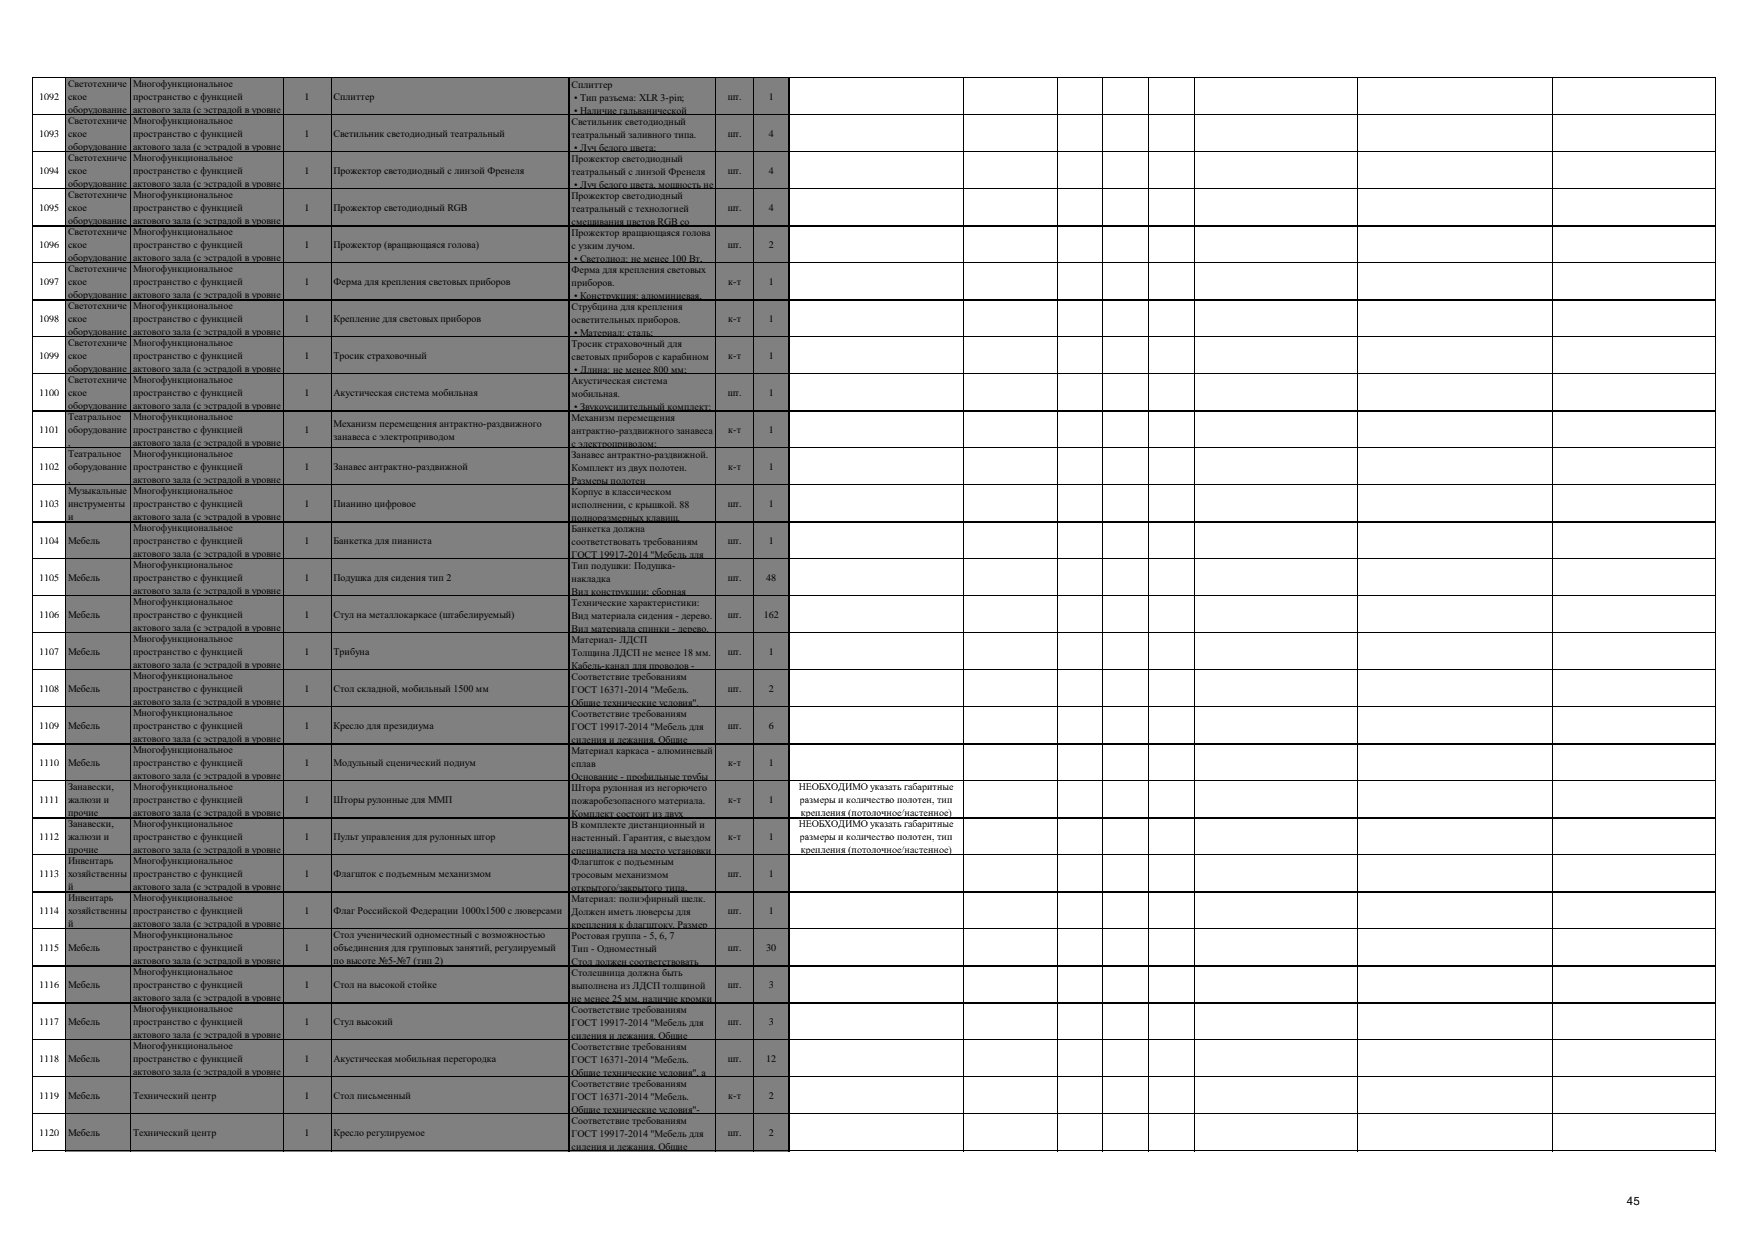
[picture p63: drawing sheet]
<svg xmlns="http://www.w3.org/2000/svg" width="297mm" height="210mm" viewBox="0 0 297 210" stroke-linecap="round" stroke-linejoin="round" font-family="sans-serif">
<defs><g id="words">
<text font-size="1.9" x="275.5" y="204">45</text>
<g font-size="1.7">
<text x="6.6" y="16.9">1092</text>
<text x="11.5" y="14.7">Светотехниче</text>
<text x="11.5" y="16.9">ское</text>
<text x="22.5" y="14.7">Многофункциональное</text>
<text x="22.5" y="16.9">пространство с функцией</text>
<text x="51.6" y="16.9">1</text>
<text x="56.5" y="16.9">Сплиттер</text>
<text x="96.8" y="14.9">Сплиттер</text>
<text x="97.2" y="17.1">• Тип разъема: XLR 3-pin;</text>
<text x="123.2" y="16.9">шт.</text>
<text x="130.2" y="16.9">1</text>
<text x="6.6" y="23.2">1093</text>
<text x="11.5" y="19.1">оборудование</text>
<text x="11.5" y="21">Светотехниче</text>
<text x="11.5" y="23.2">ское</text>
<text x="22.5" y="19.1">актового зала (с эстрадой в уровне</text>
<text x="22.5" y="21">Многофункциональное</text>
<text x="22.5" y="23.2">пространство с функцией</text>
<text x="51.6" y="23.2">1</text>
<text x="56.5" y="23.2">Светильник светодиодный театральный</text>
<text x="96.8" y="21.2">Светильник светодиодный</text>
<text x="96.8" y="23.4">театральный заливного типа.</text>
<text x="97.2" y="19.3">• Наличие гальванической</text>
<text x="123.2" y="23.2">шт.</text>
<text x="130.2" y="23.2">4</text>
<text x="6.6" y="29.5">1094</text>
<text x="11.5" y="25.4">оборудование</text>
<text x="11.5" y="27.3">Светотехниче</text>
<text x="11.5" y="29.5">ское</text>
<text x="22.5" y="25.4">актового зала (с эстрадой в уровне</text>
<text x="22.5" y="27.3">Многофункциональное</text>
<text x="22.5" y="29.5">пространство с функцией</text>
<text x="51.6" y="29.5">1</text>
<text x="56.5" y="29.5">Прожектор светодиодный с линзой Френеля</text>
<text x="96.8" y="27.4">Прожектор светодиодный</text>
<text x="96.8" y="29.7">театральный с линзой Френеля</text>
<text x="97.2" y="25.6">• Луч белого цвета;</text>
<text x="123.2" y="29.5">шт.</text>
<text x="130.2" y="29.5">4</text>
<text x="6.6" y="35.7">1095</text>
<text x="11.5" y="31.7">оборудование</text>
<text x="11.5" y="33.5">Светотехниче</text>
<text x="11.5" y="35.7">ское</text>
<text x="22.5" y="31.7">актового зала (с эстрадой в уровне</text>
<text x="22.5" y="33.5">Многофункциональное</text>
<text x="22.5" y="35.7">пространство с функцией</text>
<text x="51.6" y="35.7">1</text>
<text x="56.5" y="35.7">Прожектор светодиодный RGB</text>
<text x="96.8" y="33.7">Прожектор светодиодный</text>
<text x="96.8" y="35.9">театральный с технологией</text>
<text x="97.2" y="31.9">• Луч белого цвета, мощность не</text>
<text x="123.2" y="35.7">шт.</text>
<text x="130.2" y="35.7">4</text>
<text x="11.5" y="37.9">оборудование</text>
<text x="11.5" y="39.8">Светотехниче</text>
<text x="22.5" y="37.9">актового зала (с эстрадой в уровне</text>
<text x="22.5" y="39.8">Многофункциональное</text>
<text x="96.8" y="38.1">смешивания цветов RGB со</text>
<text x="96.8" y="40">Прожектор вращающаяся голова</text>
<text x="6.6" y="42">1096</text>
<text x="11.5" y="42">ское</text>
<text x="11.5" y="44.2">оборудование</text>
<text x="11.5" y="46.1">Светотехниче</text>
<text x="22.5" y="42">пространство с функцией</text>
<text x="22.5" y="44.2">актового зала (с эстрадой в уровне</text>
<text x="22.5" y="46.1">Многофункциональное</text>
<text x="51.6" y="42">1</text>
<text x="56.5" y="42">Прожектор (вращающаяся голова)</text>
<text x="96.8" y="42.2">с узким лучом.</text>
<text x="96.8" y="46.3">Ферма для крепления световых</text>
<text x="97.2" y="44.4">• Светодиод: не менее 100 Вт,</text>
<text x="123.2" y="42">шт.</text>
<text x="130.2" y="42">2</text>
<text x="6.6" y="48.3">1097</text>
<text x="11.5" y="48.3">ское</text>
<text x="11.5" y="50.5">оборудование</text>
<text x="11.5" y="52.3">Светотехниче</text>
<text x="22.5" y="48.3">пространство с функцией</text>
<text x="22.5" y="50.5">актового зала (с эстрадой в уровне</text>
<text x="22.5" y="52.3">Многофункциональное</text>
<text x="51.6" y="48.3">1</text>
<text x="56.5" y="48.3">Ферма для крепления световых приборов</text>
<text x="96.8" y="48.5">приборов.</text>
<text x="96.8" y="52.5">Струбцина для крепления</text>
<text x="97.2" y="50.7">• Конструкция: алюминиевая,</text>
<text x="123.3" y="48.3">к-т</text>
<text x="130.2" y="48.3">1</text>
<text x="6.6" y="54.6">1098</text>
<text x="11.5" y="54.6">ское</text>
<text x="11.5" y="56.8">оборудование</text>
<text x="11.5" y="58.6">Светотехниче</text>
<text x="22.5" y="54.6">пространство с функцией</text>
<text x="22.5" y="56.8">актового зала (с эстрадой в уровне</text>
<text x="22.5" y="58.6">Многофункциональное</text>
<text x="51.6" y="54.6">1</text>
<text x="56.5" y="54.6">Крепление для световых приборов</text>
<text x="96.8" y="54.7">осветительных приборов.</text>
<text x="96.8" y="58.8">Тросик страховочный для</text>
<text x="97.2" y="56.9">• Материал: сталь;</text>
<text x="123.3" y="54.6">к-т</text>
<text x="130.2" y="54.6">1</text>
<text x="6.6" y="60.8">1099</text>
<text x="11.5" y="60.8">ское</text>
<text x="11.5" y="63">оборудование</text>
<text x="11.5" y="64.9">Светотехниче</text>
<text x="22.5" y="60.8">пространство с функцией</text>
<text x="22.5" y="63">актового зала (с эстрадой в уровне</text>
<text x="22.5" y="64.9">Многофункциональное</text>
<text x="51.6" y="60.8">1</text>
<text x="56.5" y="60.8">Тросик страховочный</text>
<text x="96.8" y="61">световых приборов с карабином</text>
<text x="96.8" y="65.1">Акустическая система</text>
<text x="97.2" y="63.2">• Длина: не менее 800 мм;</text>
<text x="123.3" y="60.8">к-т</text>
<text x="130.2" y="60.8">1</text>
<text x="6.6" y="67.1">1100</text>
<text x="11.5" y="67.1">ское</text>
<text x="11.5" y="69.3">оборудование</text>
<text x="11.5" y="71.2">Театральное</text>
<text x="22.5" y="67.1">пространство с функцией</text>
<text x="22.5" y="69.3">актового зала (с эстрадой в уровне</text>
<text x="22.5" y="71.2">Многофункциональное</text>
<text x="51.6" y="67.1">1</text>
<text x="56.5" y="67.1">Акустическая система мобильная</text>
<text x="96.8" y="67.3">мобильная.</text>
<text x="96.8" y="71.3">Механизм перемещения</text>
<text x="97.2" y="69.5">• Звукоусилительный комплект:</text>
<text x="123.2" y="67.1">шт.</text>
<text x="130.2" y="67.1">1</text>
<text x="6.6" y="73.4">1101</text>
<text x="11.5" y="73.4">оборудование</text>
<text x="11.5" y="75.6">,</text>
<text x="11.5" y="77.4">Театральное</text>
<text x="22.5" y="73.4">пространство с функцией</text>
<text x="22.5" y="75.6">актового зала (с эстрадой в уровне</text>
<text x="22.5" y="77.4">Многофункциональное</text>
<text x="51.6" y="73.4">1</text>
<text x="56.5" y="72.3">Механизм перемещения антрактно-раздвижного</text>
<text x="56.5" y="74.5">занавеса с электроприводом</text>
<text x="96.8" y="73.5">антрактно-раздвижного занавеса</text>
<text x="96.8" y="75.7">с электроприводом;</text>
<text x="96.8" y="77.6">Занавес антрактно-раздвижной.</text>
<text x="123.3" y="73.4">к-т</text>
<text x="130.2" y="73.4">1</text>
<text x="6.6" y="79.6">1102</text>
<text x="11.5" y="79.6">оборудование</text>
<text x="11.5" y="81.8">,</text>
<text x="11.5" y="83.7">Музыкальные</text>
<text x="22.5" y="79.6">пространство с функцией</text>
<text x="22.5" y="81.8">актового зала (с эстрадой в уровне</text>
<text x="22.5" y="83.7">Многофункциональное</text>
<text x="51.6" y="79.6">1</text>
<text x="56.5" y="79.6">Занавес антрактно-раздвижной</text>
<text x="96.8" y="79.8">Комплект из двух полотен.</text>
<text x="96.8" y="82">Размеры полотен</text>
<text x="96.8" y="83.9">Корпус в классическом</text>
<text x="123.3" y="79.6">к-т</text>
<text x="130.2" y="79.6">1</text>
<text x="6.6" y="85.9">1103</text>
<text x="11.5" y="85.9">инструменты</text>
<text x="11.5" y="88.1">и</text>
<text x="22.5" y="85.9">пространство с функцией</text>
<text x="22.5" y="88.1">актового зала (с эстрадой в уровне</text>
<text x="22.5" y="90">Многофункциональное</text>
<text x="51.6" y="85.9">1</text>
<text x="56.5" y="85.9">Пианино цифровое</text>
<text x="96.8" y="86.1">исполнении, с крышкой. 88</text>
<text x="96.8" y="88.3">полноразмерных клавиш,</text>
<text x="123.2" y="85.9">шт.</text>
<text x="130.2" y="85.9">1</text>
<text x="6.6" y="92.2">1104</text>
<text x="11.5" y="92.2">Мебель</text>
<text x="22.5" y="92.2">пространство с функцией</text>
<text x="22.5" y="94.4">актового зала (с эстрадой в уровне</text>
<text x="51.6" y="92.2">1</text>
<text x="56.5" y="92.2">Банкетка для пианиста</text>
<text x="96.8" y="90.1">Банкетка должна</text>
<text x="96.8" y="92.3">соответствовать требованиям</text>
<text x="96.8" y="94.5">ГОСТ 19917-2014 &quot;Мебель для</text>
<text x="123.2" y="92.2">шт.</text>
<text x="130.2" y="92.2">1</text>
<text x="6.6" y="98.4">1105</text>
<text x="11.5" y="98.4">Мебель</text>
<text x="22.5" y="96.2">Многофункциональное</text>
<text x="22.5" y="98.4">пространство с функцией</text>
<text x="22.5" y="100.6">актового зала (с эстрадой в уровне</text>
<text x="51.6" y="98.4">1</text>
<text x="56.5" y="98.4">Подушка для сидения тип 2</text>
<text x="96.8" y="96.4">Тип подушки: Подушка-</text>
<text x="96.8" y="98.6">накладка</text>
<text x="96.8" y="100.8">Вид конструкции: сборная</text>
<text x="123.2" y="98.4">шт.</text>
<text x="129.7" y="98.4">48</text>
<text x="6.6" y="104.7">1106</text>
<text x="11.5" y="104.7">Мебель</text>
<text x="22.5" y="102.5">Многофункциональное</text>
<text x="22.5" y="104.7">пространство с функцией</text>
<text x="22.5" y="106.9">актового зала (с эстрадой в уровне</text>
<text x="51.6" y="104.7">1</text>
<text x="56.5" y="104.7">Стул на металлокаркасе (штабелируемый)</text>
<text x="96.8" y="102.7">Технические характеристики:</text>
<text x="96.8" y="104.9">Вид материала сидения - дерево.</text>
<text x="96.8" y="107.1">Вид материала спинки - дерево.</text>
<text x="123.2" y="104.7">шт.</text>
<text x="129.3" y="104.7">162</text>
<text x="6.6" y="111">1107</text>
<text x="11.5" y="111">Мебель</text>
<text x="22.5" y="108.8">Многофункциональное</text>
<text x="22.5" y="111">пространство с функцией</text>
<text x="22.5" y="113.2">актового зала (с эстрадой в уровне</text>
<text x="51.6" y="111">1</text>
<text x="56.5" y="111">Трибуна</text>
<text x="96.8" y="108.9">Материал- ЛДСП</text>
<text x="96.8" y="111.1">Толщина ЛДСП не менее 18 мм.</text>
<text x="96.8" y="113.3">Кабель-канал для проводов -</text>
<text x="123.2" y="111">шт.</text>
<text x="130.2" y="111">1</text>
<text x="6.6" y="117.2">1108</text>
<text x="11.5" y="117.2">Мебель</text>
<text x="22.5" y="115">Многофункциональное</text>
<text x="22.5" y="117.2">пространство с функцией</text>
<text x="22.5" y="119.4">актового зала (с эстрадой в уровне</text>
<text x="51.6" y="117.2">1</text>
<text x="56.5" y="117.2">Стол складной, мобильный 1500 мм</text>
<text x="96.8" y="115.2">Cоответствие требованиям</text>
<text x="96.8" y="117.4">ГОСТ 16371-2014 &quot;Мебель.</text>
<text x="96.8" y="119.6">Общие технические условия&quot;.</text>
<text x="123.2" y="117.2">шт.</text>
<text x="130.2" y="117.2">2</text>
<text x="6.6" y="123.5">1109</text>
<text x="11.5" y="123.5">Мебель</text>
<text x="22.5" y="121.3">Многофункциональное</text>
<text x="22.5" y="123.5">пространство с функцией</text>
<text x="22.5" y="125.7">актового зала (с эстрадой в уровне</text>
<text x="51.6" y="123.5">1</text>
<text x="56.5" y="123.5">Кресло для президиума</text>
<text x="96.8" y="121.5">Cоответствие требованиям</text>
<text x="96.8" y="123.7">ГОСТ 19917-2014 &quot;Мебель для</text>
<text x="96.8" y="125.9">сидения и лежания. Общие</text>
<text x="123.2" y="123.5">шт.</text>
<text x="130.2" y="123.5">6</text>
<text x="6.6" y="129.8">1110</text>
<text x="11.5" y="129.8">Мебель</text>
<text x="22.5" y="127.6">Многофункциональное</text>
<text x="22.5" y="129.8">пространство с функцией</text>
<text x="22.5" y="132">актового зала (с эстрадой в уровне</text>
<text x="51.6" y="129.8">1</text>
<text x="56.5" y="129.8">Модульный сценический подиум</text>
<text x="96.8" y="127.7">Материал каркаса - алюминевый</text>
<text x="96.8" y="129.9">сплав</text>
<text x="123.3" y="129.8">к-т</text>
<text x="130.2" y="129.8">1</text>
<text x="6.6" y="136">1111</text>
<text x="11.5" y="133.8">Занавески,</text>
<text x="11.5" y="136">жалюзи и</text>
<text x="22.5" y="133.8">Многофункциональное</text>
<text x="22.5" y="136">пространство с функцией</text>
<text x="51.6" y="136">1</text>
<text x="56.5" y="136">Шторы рулонные для ММП</text>
<text x="96.8" y="132.1">Основание - профильные трубы</text>
<text x="96.8" y="134">Штора рулонная из негорючего</text>
<text x="96.8" y="136.2">пожаробезопасного материала.</text>
<text x="123.3" y="136">к-т</text>
<text x="130.2" y="136">1</text>
<text x="135.2" y="133.8">НЕОБХОДИМО указать габаритные</text>
<text x="135.4" y="136">размеры и количество полотен, тип</text>
<text x="6.6" y="142.3">1112</text>
<text x="11.5" y="138.2">прочие</text>
<text x="11.5" y="140.1">Занавески,</text>
<text x="11.5" y="142.3">жалюзи и</text>
<text x="22.5" y="138.2">актового зала (с эстрадой в уровне</text>
<text x="22.5" y="140.1">Многофункциональное</text>
<text x="22.5" y="142.3">пространство с функцией</text>
<text x="51.6" y="142.3">1</text>
<text x="56.5" y="142.3">Пульт управления для рулонных штор</text>
<text x="96.8" y="138.4">Комплект состоит из двух</text>
<text x="96.8" y="140.3">В комплекте дистанционный и</text>
<text x="96.8" y="142.5">настенный. Гарантия, с выездом</text>
<text x="123.3" y="142.3">к-т</text>
<text x="130.2" y="142.3">1</text>
<text x="135.2" y="140.1">НЕОБХОДИМО указать габаритные</text>
<text x="135.4" y="142.3">размеры и количество полотен, тип</text>
<text x="135.6" y="138.2">крепления (потолочное/настенное)</text>
<text x="6.6" y="148.6">1113</text>
<text x="11.5" y="144.5">прочие</text>
<text x="11.5" y="146.4">Инвентарь</text>
<text x="11.5" y="148.6">хозяйственны</text>
<text x="22.5" y="144.5">актового зала (с эстрадой в уровне</text>
<text x="22.5" y="146.4">Многофункциональное</text>
<text x="22.5" y="148.6">пространство с функцией</text>
<text x="51.6" y="148.6">1</text>
<text x="56.5" y="148.6">Флагшток с подъемным механизмом</text>
<text x="96.8" y="144.7">специалиста на место установки</text>
<text x="96.8" y="146.5">Флагшток с подъемным</text>
<text x="96.8" y="148.7">тросовым механизмом</text>
<text x="123.2" y="148.6">шт.</text>
<text x="130.2" y="148.6">1</text>
<text x="135.6" y="144.5">крепления (потолочное/настенное)</text>
<text x="6.6" y="154.8">1114</text>
<text x="11.5" y="150.8">й</text>
<text x="11.5" y="152.6">Инвентарь</text>
<text x="11.5" y="154.8">хозяйственны</text>
<text x="22.5" y="150.8">актового зала (с эстрадой в уровне</text>
<text x="22.5" y="152.6">Многофункциональное</text>
<text x="22.5" y="154.8">пространство с функцией</text>
<text x="51.6" y="154.8">1</text>
<text x="56.5" y="154.8">Флаг Российской Федерации 1000х1500 с люверсами</text>
<text x="96.8" y="150.9">открытого/закрытого типа,</text>
<text x="96.8" y="152.8">Материал: полиэфирный шелк.</text>
<text x="96.8" y="155">Должен иметь люверсы для</text>
<text x="123.2" y="154.8">шт.</text>
<text x="130.2" y="154.8">1</text>
<text x="6.6" y="161.1">1115</text>
<text x="11.5" y="157">й</text>
<text x="11.5" y="161.1">Мебель</text>
<text x="22.5" y="157">актового зала (с эстрадой в уровне</text>
<text x="22.5" y="158.9">Многофункциональное</text>
<text x="22.5" y="161.1">пространство с функцией</text>
<text x="51.6" y="161.1">1</text>
<text x="56.5" y="158.9">Стол ученический одноместный с возможностью</text>
<text x="56.5" y="161.1">объединения для групповых занятий, регулируемый</text>
<text x="96.8" y="157.2">крепления к флагштоку. Размер</text>
<text x="96.8" y="159.1">Ростовая группа - 5, 6, 7</text>
<text x="96.8" y="161.3">Тип - Одноместный</text>
<text x="123.2" y="161.1">шт.</text>
<text x="129.7" y="161.1">30</text>
<text x="6.6" y="167.4">1116</text>
<text x="11.5" y="167.4">Мебель</text>
<text x="22.5" y="163.3">актового зала (с эстрадой в уровне</text>
<text x="22.5" y="165.2">Многофункциональное</text>
<text x="22.5" y="167.4">пространство с функцией</text>
<text x="51.6" y="167.4">1</text>
<text x="56.5" y="163.3">по высоте №5-№7 (тип 2)</text>
<text x="56.5" y="167.4">Стол на высокой стойке</text>
<text x="96.8" y="163.5">Стол должен соответствовать</text>
<text x="96.8" y="165.3">Столешница должна быть</text>
<text x="96.8" y="167.5">выполнена из ЛДСП толщиной</text>
<text x="123.2" y="167.4">шт.</text>
<text x="130.2" y="167.4">3</text>
<text x="6.6" y="173.6">1117</text>
<text x="11.5" y="173.6">Мебель</text>
<text x="22.5" y="169.6">актового зала (с эстрадой в уровне</text>
<text x="22.5" y="171.4">Многофункциональное</text>
<text x="22.5" y="173.6">пространство с функцией</text>
<text x="51.6" y="173.6">1</text>
<text x="56.5" y="173.6">Стул высокий</text>
<text x="96.8" y="169.7">не менее 25 мм, наличие кромки</text>
<text x="96.8" y="171.6">Cоответствие требованиям</text>
<text x="96.8" y="173.8">ГОСТ 19917-2014 &quot;Мебель для</text>
<text x="123.2" y="173.6">шт.</text>
<text x="130.2" y="173.6">3</text>
<text x="6.6" y="179.9">1118</text>
<text x="11.5" y="179.9">Мебель</text>
<text x="22.5" y="175.8">актового зала (с эстрадой в уровне</text>
<text x="22.5" y="177.7">Многофункциональное</text>
<text x="22.5" y="179.9">пространство с функцией</text>
<text x="51.6" y="179.9">1</text>
<text x="56.5" y="179.9">Акустическая мобильная перегородка</text>
<text x="96.8" y="176">сидения и лежания. Общие</text>
<text x="96.8" y="177.9">Cоответствие требованиям</text>
<text x="123.2" y="179.9">шт.</text>
<text x="129.7" y="179.9">12</text>
<text x="22.5" y="182.1">актового зала (с эстрадой в уровне</text>
<text x="96.8" y="180.1">ГОСТ 16371-2014 &quot;Мебель.</text>
<text x="96.8" y="182.3">Общие технические условия&quot;, а</text>
<text x="96.8" y="184.1">Соответствие требованиям</text>
<text x="6.6" y="186.2">1119</text>
<text x="11.5" y="186.2">Мебель</text>
<text x="22.5" y="186.2">Технический центр</text>
<text x="51.6" y="186.2">1</text>
<text x="56.5" y="186.2">Стол письменный</text>
<text x="96.8" y="186.3">ГОСТ 16371-2014 &quot;Мебель.</text>
<text x="96.8" y="188.5">Общие технические условия&quot;-</text>
<text x="96.8" y="190.4">Cоответствие требованиям</text>
<text x="123.3" y="186.2">к-т</text>
<text x="130.2" y="186.2">2</text>
<text x="6.6" y="192.4">1120</text>
<text x="11.5" y="192.4">Мебель</text>
<text x="22.5" y="192.4">Технический центр</text>
<text x="51.6" y="192.4">1</text>
<text x="56.5" y="192.4">Кресло регулируемое</text>
<text x="96.8" y="192.6">ГОСТ 19917-2014 &quot;Мебель для</text>
<text x="96.8" y="194.8">сидения и лежания. Общие</text>
<text x="123.2" y="192.4">шт.</text>
<text x="130.2" y="192.4">2</text>
</g>
</g></defs>
<g fill="#808080">
<path d="M11.1 13.3h122.5v169.1h-122.5z" fill-rule="evenodd"/>
<path d="M11.1 182.4h36.9v6.3h-36.9z" fill-rule="evenodd"/>
<path d="M47.9 182.4h85.7v6.3h-85.7z" fill-rule="evenodd"/>
<path d="M11.1 188.6h122.5v6.4h-122.5z" fill-rule="evenodd"/>
</g>
<g fill="none" stroke="#000" stroke-width=".17">
<path d="M5.5 13v182M5.6 13.1h284.9M5.6 19.4h284.9M11.1 13.2v181.8M22.1 13.2v181.8M47.9 13.2v181.8M56.1 13.2v181.8M96.4 13.2v181.8M121.2 13.2v181.8M127.5 13.2v181.8M133.6 13.2v181.8M163.1 13.2v181.8"/>
<path d="M179 13.2v181.8M186.7 13.2v181.8M194.5 13.2v181.8M202.3 13.2v181.8M229.9 13.2v181.8M262.9 13.2v181.8M290.4 13.2v181.8M5.6 25.7h284.9M5.6 31.9h284.9M5.6 38.2h284.9M5.6 44.5h284.9M5.6 50.7h284.9"/>
<path d="M5.6 57h284.9M5.6 63.3h284.9M5.6 69.5h284.9M5.6 75.8h284.9M5.6 82.1h284.9M5.6 88.3h284.9M5.6 94.6h284.9M5.6 100.9h284.9M5.6 107.1h284.9M5.6 113.4h284.9M5.6 119.7h284.9M5.6 125.9h284.9"/>
<path d="M5.6 132.2h284.9M5.6 138.5h284.9M5.6 144.8h284.9M5.6 151h284.9M5.6 157.3h284.9M5.6 163.6h284.9M5.6 169.8h284.9M5.6 176.1h284.9M5.6 182.4h284.9M5.6 188.6h284.9M5.6 194.9h284.9"/>
</g>
<use href="#words"/>
</svg>
